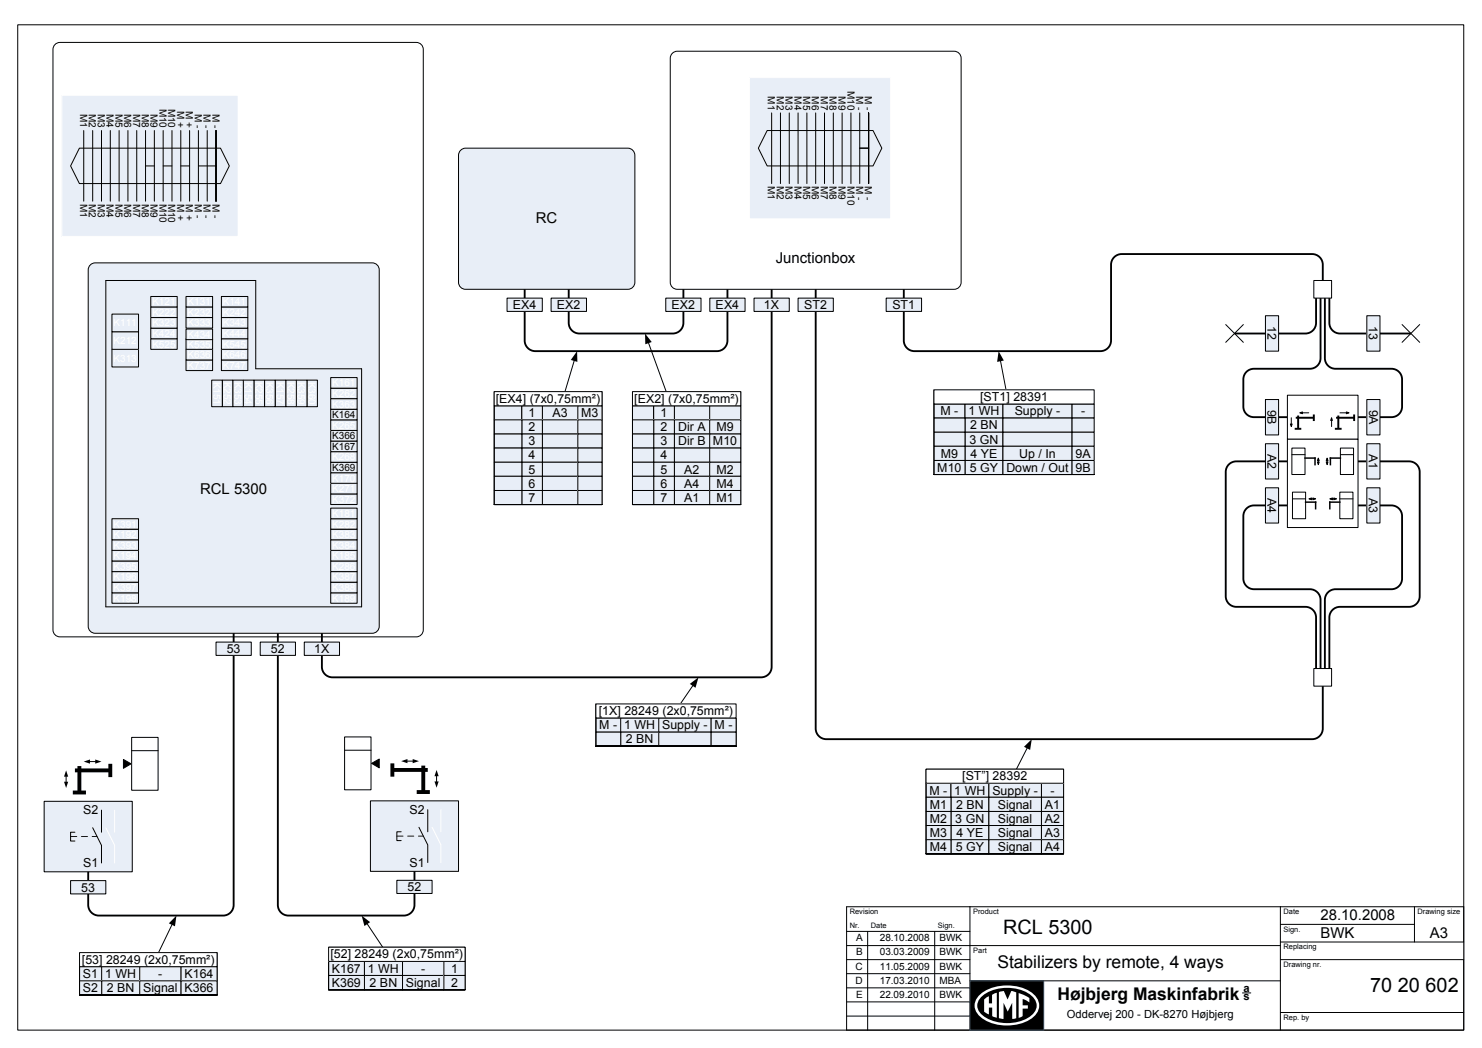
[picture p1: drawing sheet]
<svg xmlns="http://www.w3.org/2000/svg" width="420mm" height="297mm" viewBox="0 0 420 297" stroke-linecap="round" stroke-linejoin="round" font-family="sans-serif">
<defs><g id="words">
<g font-size="5.6">
<text x="284.4" y="264.7">RCL 5300</text>
<text x="388.5" y="281.2">70 20 602</text>
</g>
<g font-size="5">
<text x="282.8" y="274.4">Stabilizers by remote, 4 ways</text>
<text x="299.8" y="283.4">Højbjerg Maskinfabrik</text>
</g>
<g font-size="4.2">
<text x="151.9" y="63.2">RC</text>
<text x="220" y="74.5">Junctionbox</text>
<text x="56.7" y="140">RCL 5300</text>
<text x="374.4" y="260.7">28.10.2008</text>
<text x="374.4" y="265.7">BWK</text>
<text x="405.4" y="265.7">A3</text>
</g>
<g font-size="3.5">
<text x="145.4" y="87.6">EX4</text>
<text x="157.9" y="87.6">EX2</text>
<text x="190.4" y="87.6">EX2</text>
<text x="202.9" y="87.6">EX4</text>
<text x="216.6" y="87.6">1X</text>
<text x="228" y="87.6">ST2</text>
<text x="253" y="87.6">ST1</text>
<text x="359.4" y="92.5" transform="rotate(90 359.4 92.5)">12</text>
<text x="388.1" y="92.5" transform="rotate(90 388.1 92.5)">13</text>
<text x="277.9" y="113.6">[ST1] 28391</text>
<text x="140.6" y="114.1">[EX4] (7x0,75mm²)</text>
<text x="149.8" y="118.2">1</text>
<text x="156.6" y="118.2">A3</text>
<text x="164.7" y="118.2">M3</text>
<text x="179.8" y="114.1">[EX2] (7x0,75mm²)</text>
<text x="187.2" y="118.2">1</text>
<text x="266.6" y="117.7">M -</text>
<text x="274.6" y="117.7">1 WH</text>
<text x="287.7" y="117.7">Supply -</text>
<text x="306.5" y="117.7">-</text>
<text x="359.4" y="116.1" transform="rotate(90 359.4 116.1)">9B</text>
<text x="388.1" y="116.1" transform="rotate(90 388.1 116.1)">9A</text>
<text x="149.8" y="122.2">2</text>
<text x="187.2" y="122.2">2</text>
<text x="192.3" y="122.2">Dir A</text>
<text x="203.1" y="122.2">M9</text>
<text x="274.9" y="125.7">3 GN</text>
<text x="275" y="121.7">2 BN</text>
<text x="149.8" y="126.2">3</text>
<text x="149.8" y="130.2">4</text>
<text x="187.2" y="126.2">3</text>
<text x="187.2" y="130.2">4</text>
<text x="192.3" y="126.2">Dir B</text>
<text x="202.1" y="126.2">M10</text>
<text x="266.7" y="129.7">M9</text>
<text x="275.2" y="129.7">4 YE</text>
<text x="289" y="129.7">Up / In</text>
<text x="304.9" y="129.7">9A</text>
<text x="359.4" y="128.6" transform="rotate(90 359.4 128.6)">A2</text>
<text x="388.1" y="128.6" transform="rotate(90 388.1 128.6)">A1</text>
<text x="149.8" y="134.2">5</text>
<text x="187.2" y="134.2">5</text>
<text x="194" y="134.2">A2</text>
<text x="203.1" y="134.2">M2</text>
<text x="265.7" y="133.7">M10</text>
<text x="274.9" y="133.7">5 GY</text>
<text x="285.3" y="133.7">Down / Out</text>
<text x="304.9" y="133.7">9B</text>
<text x="149.8" y="138.2">6</text>
<text x="149.8" y="142.2">7</text>
<text x="187.2" y="138.2">6</text>
<text x="187.2" y="142.2">7</text>
<text x="194" y="138.2">A4</text>
<text x="194" y="142.2">A1</text>
<text x="203.1" y="138.2">M4</text>
<text x="203.1" y="142.2">M1</text>
<text x="359.4" y="141.1" transform="rotate(90 359.4 141.1)">A4</text>
<text x="388.1" y="141.1" transform="rotate(90 388.1 141.1)">A3</text>
<text x="64.3" y="185.1">53</text>
<text x="76.8" y="185.1">52</text>
<text x="89.1" y="185.1">1X</text>
<text x="169.8" y="202.6">[1X] 28249 (2x0,75mm²)</text>
<text x="169.9" y="206.7">M -</text>
<text x="176.9" y="206.7">1 WH</text>
<text x="187.7" y="206.7">Supply -</text>
<text x="202.6" y="206.7">M -</text>
<text x="177.4" y="210.7">2 BN</text>
<text x="272.8" y="221.1">[ST”] 28392</text>
<text x="263.5" y="225.2">M -</text>
<text x="270.5" y="225.2">1 WH</text>
<text x="281.3" y="225.2">Supply -</text>
<text x="297.8" y="225.2">-</text>
<text x="23.6" y="230.8">S2</text>
<text x="116.1" y="230.7">S2</text>
<text x="263.6" y="229.2">M1</text>
<text x="263.6" y="233.2">M2</text>
<text x="270.8" y="233.2">3 GN</text>
<text x="271" y="229.2">2 BN</text>
<text x="282.9" y="229.2">Signal</text>
<text x="282.9" y="233.2">Signal</text>
<text x="296.2" y="229.2">A1</text>
<text x="296.2" y="233.2">A2</text>
<text x="263.6" y="237.2">M3</text>
<text x="271.1" y="237.2">4 YE</text>
<text x="282.9" y="237.2">Signal</text>
<text x="296.2" y="237.2">A3</text>
<text x="23.6" y="245.8">S1</text>
<text x="116.1" y="245.7">S1</text>
<text x="263.6" y="241.2">M4</text>
<text x="271" y="241.2">5 GY</text>
<text x="282.9" y="241.2">Signal</text>
<text x="296.2" y="241.2">A4</text>
<text x="23" y="252.7">53</text>
<text x="115.5" y="252.6">52</text>
<text x="23.2" y="273.1">[53] 28249 (2x0,75mm²)</text>
<text x="93.7" y="271.6">[52] 28249 (2x0,75mm²)</text>
<text x="94.1" y="275.7">K167</text>
<text x="104.3" y="275.7">1 WH</text>
<text x="119.4" y="275.7">-</text>
<text x="127.9" y="275.7">1</text>
<text x="23.5" y="277.2">S1</text>
<text x="23.5" y="281.2">S2</text>
<text x="29.8" y="277.2">1 WH</text>
<text x="30.3" y="281.2">2 BN</text>
<text x="40.5" y="281.2">Signal</text>
<text x="44.9" y="277.2">-</text>
<text x="52.3" y="277.2">K164</text>
<text x="52.3" y="281.2">K366</text>
<text x="94.1" y="279.7">K369</text>
<text x="104.8" y="279.7">2 BN</text>
<text x="115.1" y="279.7">Signal</text>
<text x="127.9" y="279.7">2</text>
</g>
<g font-size="3.2">
<text x="352.5" y="281.2">a</text>
<text x="352.5" y="283.4">s</text>
<text x="302.5" y="288.7">Oddervej 200 - DK-8270 Højbjerg</text>
</g>
<g font-size="2.8">
<text x="217.7" y="27.3" transform="rotate(90 217.7 27.3)">M1</text>
<text x="220.2" y="27.3" transform="rotate(90 220.2 27.3)">M2</text>
<text x="222.7" y="27.3" transform="rotate(90 222.7 27.3)">M3</text>
<text x="225.2" y="27.3" transform="rotate(90 225.2 27.3)">M4</text>
<text x="227.7" y="27.3" transform="rotate(90 227.7 27.3)">M5</text>
<text x="230.2" y="27.3" transform="rotate(90 230.2 27.3)">M6</text>
<text x="232.7" y="27.3" transform="rotate(90 232.7 27.3)">M7</text>
<text x="235.2" y="27.3" transform="rotate(90 235.2 27.3)">M8</text>
<text x="237.7" y="27.3" transform="rotate(90 237.7 27.3)">M9</text>
<text x="240.2" y="25.8" transform="rotate(90 240.2 25.8)">M10</text>
<text x="242.7" y="27.2" transform="rotate(90 242.7 27.2)">M -</text>
<text x="245.2" y="27.2" transform="rotate(90 245.2 27.2)">M -</text>
<text x="22.7" y="32.4" transform="rotate(90 22.7 32.4)">M1</text>
<text x="25.2" y="32.4" transform="rotate(90 25.2 32.4)">M2</text>
<text x="27.7" y="32.4" transform="rotate(90 27.7 32.4)">M3</text>
<text x="30.2" y="32.4" transform="rotate(90 30.2 32.4)">M4</text>
<text x="32.7" y="32.4" transform="rotate(90 32.7 32.4)">M5</text>
<text x="35.2" y="32.4" transform="rotate(90 35.2 32.4)">M6</text>
<text x="37.7" y="32.4" transform="rotate(90 37.7 32.4)">M7</text>
<text x="40.2" y="32.4" transform="rotate(90 40.2 32.4)">M8</text>
<text x="42.7" y="32.4" transform="rotate(90 42.7 32.4)">M9</text>
<text x="45.2" y="30.8" transform="rotate(90 45.2 30.8)">M10</text>
<text x="47.7" y="30.8" transform="rotate(90 47.7 30.8)">M10</text>
<text x="50.2" y="31.5" transform="rotate(90 50.2 31.5)">M +</text>
<text x="52.7" y="31.5" transform="rotate(90 52.7 31.5)">M +</text>
<text x="55.2" y="32.2" transform="rotate(90 55.2 32.2)">M -</text>
<text x="57.7" y="32.2" transform="rotate(90 57.7 32.2)">M -</text>
<text x="60.2" y="32.2" transform="rotate(90 60.2 32.2)">M -</text>
<text x="231.6" y="41.2" transform="rotate(90 231.6 41.2)">1</text>
<text x="41.6" y="46.2" transform="rotate(90 41.6 46.2)">1</text>
<text x="217.7" y="52.7" transform="rotate(90 217.7 52.7)">M1</text>
<text x="220.2" y="52.7" transform="rotate(90 220.2 52.7)">M2</text>
<text x="222.7" y="52.7" transform="rotate(90 222.7 52.7)">M3</text>
<text x="225.2" y="52.7" transform="rotate(90 225.2 52.7)">M4</text>
<text x="227.7" y="52.7" transform="rotate(90 227.7 52.7)">M5</text>
<text x="230.2" y="52.7" transform="rotate(90 230.2 52.7)">M6</text>
<text x="232.7" y="52.7" transform="rotate(90 232.7 52.7)">M7</text>
<text x="235.2" y="52.7" transform="rotate(90 235.2 52.7)">M8</text>
<text x="237.7" y="52.7" transform="rotate(90 237.7 52.7)">M9</text>
<text x="240.2" y="52.7" transform="rotate(90 240.2 52.7)">M10</text>
<text x="242.7" y="52.7" transform="rotate(90 242.7 52.7)">M -</text>
<text x="245.2" y="52.7" transform="rotate(90 245.2 52.7)">M -</text>
<text x="22.7" y="57.7" transform="rotate(90 22.7 57.7)">M1</text>
<text x="25.2" y="57.7" transform="rotate(90 25.2 57.7)">M2</text>
<text x="27.7" y="57.7" transform="rotate(90 27.7 57.7)">M3</text>
<text x="30.2" y="57.7" transform="rotate(90 30.2 57.7)">M4</text>
<text x="32.7" y="57.7" transform="rotate(90 32.7 57.7)">M5</text>
<text x="35.2" y="57.7" transform="rotate(90 35.2 57.7)">M6</text>
<text x="37.7" y="57.7" transform="rotate(90 37.7 57.7)">M7</text>
<text x="40.2" y="57.7" transform="rotate(90 40.2 57.7)">M8</text>
<text x="42.7" y="57.7" transform="rotate(90 42.7 57.7)">M9</text>
<text x="45.2" y="57.7" transform="rotate(90 45.2 57.7)">M10</text>
<text x="47.7" y="57.7" transform="rotate(90 47.7 57.7)">M10</text>
<text x="50.2" y="57.7" transform="rotate(90 50.2 57.7)">M +</text>
<text x="52.7" y="57.7" transform="rotate(90 52.7 57.7)">M +</text>
<text x="55.2" y="57.7" transform="rotate(90 55.2 57.7)">M -</text>
<text x="57.7" y="57.7" transform="rotate(90 57.7 57.7)">M -</text>
<text x="60.2" y="57.7" transform="rotate(90 60.2 57.7)">M -</text>
<text x="94.2" y="118.5">K164</text>
<text x="94.2" y="124.5">K366</text>
<text x="94.2" y="127.5">K167</text>
<text x="94.2" y="133.5">K369</text>
<text x="242.7" y="266.8">A</text>
<text x="249.5" y="266.8">28.10.2008</text>
<text x="266.4" y="266.8">BWK</text>
<text x="242.5" y="274.8">C</text>
<text x="242.7" y="270.8">B</text>
<text x="249.5" y="274.8">11.05.2009</text>
<text x="249.5" y="270.8">03.03.2009</text>
<text x="266.4" y="274.8">BWK</text>
<text x="266.4" y="270.8">BWK</text>
<text x="242.5" y="278.8">D</text>
<text x="249.5" y="278.8">17.03.2010</text>
<text x="266.4" y="278.8">MBA</text>
<text x="242.7" y="282.8">E</text>
<text x="249.5" y="282.8">22.09.2010</text>
<text x="266.4" y="282.8">BWK</text>
</g>
<g font-size="2.8" fill="#fff">
<text x="43.2" y="89.5">K222</text>
<text x="43.2" y="86.5">K121</text>
<text x="53.2" y="89.5">K232</text>
<text x="53.2" y="86.5">K131</text>
<text x="63.2" y="89.5">K242</text>
<text x="63.2" y="86.5">K141</text>
<text x="43.2" y="95.5">K424</text>
<text x="43.2" y="92.5">K323</text>
<text x="53.2" y="95.8">K434</text>
<text x="53.2" y="92.5">K333</text>
<text x="63.2" y="95.5">K444</text>
<text x="63.2" y="92.5">K343</text>
<text x="43.2" y="98.5">K525</text>
<text x="53.2" y="101.5">K636</text>
<text x="53.2" y="98.5">K535</text>
<text x="63.2" y="101.5">K646</text>
<text x="63.2" y="98.5">K545</text>
<text x="53.2" y="104.5">K737</text>
<text x="63.2" y="104.5">K747</text>
<text x="60.5" y="108.2" transform="rotate(90 60.5 108.2)">K151</text>
<text x="63.4" y="108.2" transform="rotate(90 63.4 108.2)">K252</text>
<text x="66.5" y="108.2" transform="rotate(90 66.5 108.2)">K353</text>
<text x="69.5" y="108.2" transform="rotate(90 69.5 108.2)">K154</text>
<text x="72.5" y="108.2" transform="rotate(90 72.5 108.2)">K255</text>
<text x="75.5" y="108.2" transform="rotate(90 75.5 108.2)">K356</text>
<text x="78.5" y="108.2" transform="rotate(90 78.5 108.2)">K157</text>
<text x="81.5" y="108.2" transform="rotate(90 81.5 108.2)">K258</text>
<text x="84.4" y="108.2" transform="rotate(90 84.4 108.2)">K359</text>
<text x="87.4" y="108.2" transform="rotate(90 87.4 108.2)">K360</text>
<text x="94.2" y="112.5">K262</text>
<text x="94.2" y="109.5">K161</text>
<text x="94.2" y="115.5">K363</text>
<text x="94.2" y="121.5">K265</text>
<text x="94.2" y="130.5">K268</text>
<text x="94.2" y="136.5">K170</text>
<text x="94.2" y="142.5">K372</text>
<text x="94.2" y="139.5">K271</text>
<text x="32.2" y="149.5">K391</text>
<text x="94.2" y="149.5">K282</text>
<text x="94.2" y="146.5">K181</text>
<text x="32.2" y="155.5">K393</text>
<text x="32.2" y="152.5">K192</text>
<text x="94.2" y="155.5">K384</text>
<text x="94.2" y="152.5">K383</text>
<text x="32.2" y="161.5">K395</text>
<text x="32.2" y="158.5">K194</text>
<text x="94.2" y="161.5">K286</text>
<text x="94.2" y="158.5">K185</text>
<text x="32.2" y="167.5">K397</text>
<text x="32.2" y="164.5">K196</text>
<text x="94.2" y="167.5">K388</text>
<text x="94.2" y="164.5">K387</text>
<text x="32.2" y="170.5">K198</text>
<text x="94.2" y="170.5">K189</text>
</g>
<g font-size="2.1">
<text x="240.9" y="259.1">Revision</text>
<text x="240.9" y="263.1">Nr.</text>
<text x="246.9" y="263.1">Date</text>
<text x="265.9" y="263.1">Sign.</text>
<text x="275.9" y="259.1">Product</text>
<text x="363.9" y="259.1">Date</text>
<text x="401.9" y="259.1">Drawing size</text>
<text x="363.9" y="264.1">Sign.</text>
<text x="363.9" y="269.1">Replacing</text>
<text x="275.9" y="270.1">Part</text>
<text x="363.9" y="274.1">Drawing nr.</text>
<text x="363.9" y="289.1">Rep. by</text>
</g>
</g></defs>
<path d="M5 7h410v285h-410z" fill="none" stroke="#000" stroke-width=".28"/>
<path d="M373 267h42v5h-42z" fill-rule="evenodd" fill="#fff"/>
<g fill="none" stroke="#000" stroke-width=".28">
<path d="M240 257h175v35h-175zM275 257v35M363 257v35M401 257v10M240 272h35M240 268h123M240 280h35M240 276h35M240 264h35M246 264v28M265 264v28M275 278h88"/>
<path d="M363 272h52M363 262h38M363 267h52M240 288h35M240 284h35M352.2 281.4h2.4M363 287h52"/>
</g>
<path d="M275 278h20.9v14h-20.9z" fill-rule="evenodd" fill="#000"/>
<path d="M275 278h20.9v14h-20.9z" fill="none" stroke="#0060ae" stroke-width=".28"/>
<path d="M277.8 281.9a12.7 12.7 0 0 1 15.4 0 4.1 4.1 0 0 1-.8 6.8 13 13 0 0 1-14.6-.6 3.9 3.9 0 0 1 0-6.2z" fill-rule="evenodd" fill="#fff"/>
<path d="M278.5 282.3a11.9 11.9 0 0 1 14 0 3.5 3.5 0 0 1-.7 6 11.8 11.8 0 0 1-13.9-1.2 3.2 3.2 0 0 1 .6-4.8zM279.1 283.2l-.1 3.6 1.4 .7v-1.9h.9v2.4l1.3 .5v-7.1l-1.3 .6v2.4h-.9v-2zM283.2 281.2v7.4l1.3 .2v-4.6l1.2 2.5 1.3-2.5v4.6l1.1-.2v-7.3l-1.4-.4-1 2.4-1.1-2.4zM288.8 281.5v7l1.1-.5v-2.1h1.5v-1h-1.5v-1.7l1.9 .9v-1.2z" fill-rule="evenodd" fill="#000"/>
<path d="M130.6 42.6l1.4-.6h46a2.02 2.02 0 0 1 2 2v36a1.99 1.99 0 0 1-2 2h-46a1.99 1.99 0 0 1-2-2v-36z" fill-rule="evenodd" fill="#e8eef7"/>
<path d="M130.6 42.6l1.4-.6h46a2.02 2.02 0 0 1 2 2v36a1.99 1.99 0 0 1-2 2h-46a1.99 1.99 0 0 1-2-2v-36z" fill="none" stroke="#000" stroke-width=".28"/>
<path d="M190.6 15.1l1.4-.6h78.5a1.99 1.99 0 0 1 2 2v63.5a1.99 1.99 0 0 1-2 2h-78.5a1.99 1.99 0 0 1-2-2v-63.5z" fill-rule="evenodd" fill="#fff"/>
<path d="M190.6 15.1l1.4-.6h78.5a1.99 1.99 0 0 1 2 2v63.5a1.99 1.99 0 0 1-2 2h-78.5a1.99 1.99 0 0 1-2-2v-63.5z" fill="none" stroke="#000" stroke-width=".28"/>
<path d="M148.7 82v14.5a3 3 0 0 0 3.1 3h51.5a2.98 2.98 0 0 0 2.9-3v-14.5M161.2 82v9.5a3 3 0 0 0 3 3h26.5a3 3 0 0 0 3-3v-9.5" fill="none" stroke="#000" stroke-width=".53"/>
<path d="M143.8 84.5h9.9v3.8h-9.9z" fill-rule="evenodd" fill="#e8eef7"/>
<path d="M143.8 84.5h9.9v3.8h-9.9z" fill="none" stroke="#000" stroke-width=".28"/>
<path d="M156.2 84.5h10.1v3.8h-10.1z" fill-rule="evenodd" fill="#e8eef7"/>
<path d="M156.2 84.5h10.1v3.8h-10.1z" fill="none" stroke="#000" stroke-width=".28"/>
<path d="M188.8 84.5h9.9v3.8h-9.9z" fill-rule="evenodd" fill="#e8eef7"/>
<path d="M188.8 84.5h9.9v3.8h-9.9z" fill="none" stroke="#000" stroke-width=".28"/>
<path d="M201.2 84.5h10v3.8h-10z" fill-rule="evenodd" fill="#e8eef7"/>
<path d="M201.2 84.5h10v3.8h-10zM162.8 102.1l-7.4 24.9" fill="none" stroke="#000" stroke-width=".28"/>
<path d="M163.6 99.5l.1 3.1-1.9-.6z" fill="#000"/>
<path d="M140.1 115h7.8v4h-7.8z" fill-rule="evenodd" fill="#e8eef7"/>
<path d="M140.1 115h7.8v4h-7.8z" fill="none" stroke="#000" stroke-width=".28"/>
<path d="M147.9 115h5.9v4h-5.9z" fill-rule="evenodd" fill="#e8eef7"/>
<path d="M147.9 115h5.9v4h-5.9z" fill="none" stroke="#000" stroke-width=".28"/>
<path d="M153.8 115h10v4h-10z" fill-rule="evenodd" fill="#e8eef7"/>
<path d="M153.8 115h10v4h-10z" fill="none" stroke="#000" stroke-width=".28"/>
<path d="M147.9 119h5.9v4h-5.9z" fill-rule="evenodd" fill="#e8eef7"/>
<path d="M147.9 119h5.9v4h-5.9z" fill="none" stroke="#000" stroke-width=".28"/>
<path d="M147.9 123h5.9v4h-5.9z" fill-rule="evenodd" fill="#e8eef7"/>
<path d="M147.9 123h5.9v4h-5.9z" fill="none" stroke="#000" stroke-width=".28"/>
<path d="M147.9 127h5.9v4h-5.9z" fill-rule="evenodd" fill="#e8eef7"/>
<path d="M147.9 127h5.9v4h-5.9z" fill="none" stroke="#000" stroke-width=".28"/>
<path d="M147.9 131h5.9v4h-5.9z" fill-rule="evenodd" fill="#e8eef7"/>
<path d="M147.9 131h5.9v4h-5.9z" fill="none" stroke="#000" stroke-width=".28"/>
<path d="M147.9 135h5.9v4h-5.9z" fill-rule="evenodd" fill="#e8eef7"/>
<path d="M147.9 135h5.9v4h-5.9z" fill="none" stroke="#000" stroke-width=".28"/>
<path d="M147.9 139h5.9v4h-5.9z" fill-rule="evenodd" fill="#e8eef7"/>
<path d="M147.9 139h5.9v4h-5.9zM147.9 143h5.9z" fill="none" stroke="#000" stroke-width=".28"/>
<path d="M140.1 119h7.8v4h-7.8z" fill-rule="evenodd" fill="#e8eef7"/>
<path d="M140.1 119h7.8v4h-7.8z" fill="none" stroke="#000" stroke-width=".28"/>
<path d="M140.1 123h7.8v4h-7.8z" fill-rule="evenodd" fill="#e8eef7"/>
<path d="M140.1 123h7.8v4h-7.8z" fill="none" stroke="#000" stroke-width=".28"/>
<path d="M140.1 127h7.8v4h-7.8z" fill-rule="evenodd" fill="#e8eef7"/>
<path d="M140.1 127h7.8v4h-7.8z" fill="none" stroke="#000" stroke-width=".28"/>
<path d="M140.1 131h7.8v4h-7.8z" fill-rule="evenodd" fill="#e8eef7"/>
<path d="M140.1 131h7.8v4h-7.8z" fill="none" stroke="#000" stroke-width=".28"/>
<path d="M140.1 135h7.8v4h-7.8z" fill-rule="evenodd" fill="#e8eef7"/>
<path d="M140.1 135h7.8v4h-7.8z" fill="none" stroke="#000" stroke-width=".28"/>
<path d="M140.1 139h7.8v4h-7.8z" fill-rule="evenodd" fill="#e8eef7"/>
<path d="M140.1 139h7.8v4h-7.8zM140.1 143h7.8z" fill="none" stroke="#000" stroke-width=".28"/>
<path d="M153.8 119h10v4h-10z" fill-rule="evenodd" fill="#e8eef7"/>
<path d="M153.8 119h10v4h-10z" fill="none" stroke="#000" stroke-width=".28"/>
<path d="M153.8 123h10v4h-10z" fill-rule="evenodd" fill="#e8eef7"/>
<path d="M153.8 123h10v4h-10z" fill="none" stroke="#000" stroke-width=".28"/>
<path d="M153.8 127h10v4h-10z" fill-rule="evenodd" fill="#e8eef7"/>
<path d="M153.8 127h10v4h-10z" fill="none" stroke="#000" stroke-width=".28"/>
<path d="M153.8 131h10v4h-10z" fill-rule="evenodd" fill="#e8eef7"/>
<path d="M153.8 131h10v4h-10z" fill="none" stroke="#000" stroke-width=".28"/>
<path d="M153.8 135h10v4h-10z" fill-rule="evenodd" fill="#e8eef7"/>
<path d="M153.8 135h10v4h-10z" fill="none" stroke="#000" stroke-width=".28"/>
<path d="M153.8 139h10v4h-10z" fill-rule="evenodd" fill="#e8eef7"/>
<path d="M140.1 111h30.6v32h-30.6zM153.8 139h10v4h-10zM153.8 143h10z" fill="none" stroke="#000" stroke-width=".28"/>
<path d="M163.8 115h6.9v4h-6.9z" fill-rule="evenodd" fill="#e8eef7"/>
<path d="M163.8 115h6.9v4h-6.9z" fill="none" stroke="#000" stroke-width=".28"/>
<path d="M163.8 119h6.9v4h-6.9z" fill-rule="evenodd" fill="#e8eef7"/>
<path d="M163.8 119h6.9v4h-6.9z" fill="none" stroke="#000" stroke-width=".28"/>
<path d="M163.8 123h6.9v4h-6.9z" fill-rule="evenodd" fill="#e8eef7"/>
<path d="M163.8 123h6.9v4h-6.9z" fill="none" stroke="#000" stroke-width=".28"/>
<path d="M163.8 127h6.9v4h-6.9z" fill-rule="evenodd" fill="#e8eef7"/>
<path d="M163.8 127h6.9v4h-6.9z" fill="none" stroke="#000" stroke-width=".28"/>
<path d="M163.8 131h6.9v4h-6.9z" fill-rule="evenodd" fill="#e8eef7"/>
<path d="M163.8 131h6.9v4h-6.9z" fill="none" stroke="#000" stroke-width=".28"/>
<path d="M163.8 135h6.9v4h-6.9z" fill-rule="evenodd" fill="#e8eef7"/>
<path d="M163.8 135h6.9v4h-6.9z" fill="none" stroke="#000" stroke-width=".28"/>
<path d="M163.8 139h6.9v4h-6.9z" fill-rule="evenodd" fill="#e8eef7"/>
<path d="M163.8 139h6.9v4h-6.9zM163.8 143h6.9z" fill="none" stroke="#000" stroke-width=".28"/>
<path d="M140.1 111h30.6v4h-30.6z" fill-rule="evenodd" fill="#fff"/>
<path d="M183.8 97l10.9 30M140.1 111h30.6v4h-30.6z" fill="none" stroke="#000" stroke-width=".28"/>
<path d="M182.9 94.5l1.9 2.4-1.8 .7z" fill="#000"/>
<path d="M179.3 115h6v4h-6z" fill-rule="evenodd" fill="#e8eef7"/>
<path d="M179.3 115h6v4h-6z" fill="none" stroke="#000" stroke-width=".28"/>
<path d="M185.3 115h5.9v4h-5.9z" fill-rule="evenodd" fill="#e8eef7"/>
<path d="M185.3 115h5.9v4h-5.9z" fill="none" stroke="#000" stroke-width=".28"/>
<path d="M191.2 115h10v4h-10z" fill-rule="evenodd" fill="#e8eef7"/>
<path d="M191.2 115h10v4h-10z" fill="none" stroke="#000" stroke-width=".28"/>
<path d="M185.3 119h5.9v4h-5.9z" fill-rule="evenodd" fill="#e8eef7"/>
<path d="M185.3 119h5.9v4h-5.9z" fill="none" stroke="#000" stroke-width=".28"/>
<path d="M185.3 123h5.9v4h-5.9z" fill-rule="evenodd" fill="#e8eef7"/>
<path d="M185.3 123h5.9v4h-5.9z" fill="none" stroke="#000" stroke-width=".28"/>
<path d="M185.3 127h5.9v4h-5.9z" fill-rule="evenodd" fill="#e8eef7"/>
<path d="M185.3 127h5.9v4h-5.9z" fill="none" stroke="#000" stroke-width=".28"/>
<path d="M185.3 131h5.9v4h-5.9z" fill-rule="evenodd" fill="#e8eef7"/>
<path d="M185.3 131h5.9v4h-5.9z" fill="none" stroke="#000" stroke-width=".28"/>
<path d="M185.3 135h5.9v4h-5.9z" fill-rule="evenodd" fill="#e8eef7"/>
<path d="M185.3 135h5.9v4h-5.9z" fill="none" stroke="#000" stroke-width=".28"/>
<path d="M185.3 139h5.9v4h-5.9z" fill-rule="evenodd" fill="#e8eef7"/>
<path d="M185.3 139h5.9v4h-5.9zM185.3 143h5.9z" fill="none" stroke="#000" stroke-width=".28"/>
<path d="M179.3 119h6v4h-6z" fill-rule="evenodd" fill="#e8eef7"/>
<path d="M179.3 119h6v4h-6z" fill="none" stroke="#000" stroke-width=".28"/>
<path d="M179.3 123h6v4h-6z" fill-rule="evenodd" fill="#e8eef7"/>
<path d="M179.3 123h6v4h-6z" fill="none" stroke="#000" stroke-width=".28"/>
<path d="M179.3 127h6v4h-6z" fill-rule="evenodd" fill="#e8eef7"/>
<path d="M179.3 127h6v4h-6z" fill="none" stroke="#000" stroke-width=".28"/>
<path d="M179.3 131h6v4h-6z" fill-rule="evenodd" fill="#e8eef7"/>
<path d="M179.3 131h6v4h-6z" fill="none" stroke="#000" stroke-width=".28"/>
<path d="M179.3 135h6v4h-6z" fill-rule="evenodd" fill="#e8eef7"/>
<path d="M179.3 135h6v4h-6z" fill="none" stroke="#000" stroke-width=".28"/>
<path d="M179.3 139h6v4h-6z" fill-rule="evenodd" fill="#e8eef7"/>
<path d="M179.3 139h6v4h-6zM179.3 143h6z" fill="none" stroke="#000" stroke-width=".28"/>
<path d="M191.2 119h10v4h-10z" fill-rule="evenodd" fill="#e8eef7"/>
<path d="M191.2 119h10v4h-10z" fill="none" stroke="#000" stroke-width=".28"/>
<path d="M191.2 123h10v4h-10z" fill-rule="evenodd" fill="#e8eef7"/>
<path d="M191.2 123h10v4h-10z" fill="none" stroke="#000" stroke-width=".28"/>
<path d="M191.2 127h10v4h-10z" fill-rule="evenodd" fill="#e8eef7"/>
<path d="M191.2 127h10v4h-10z" fill="none" stroke="#000" stroke-width=".28"/>
<path d="M191.2 131h10v4h-10z" fill-rule="evenodd" fill="#e8eef7"/>
<path d="M191.2 131h10v4h-10z" fill="none" stroke="#000" stroke-width=".28"/>
<path d="M191.2 135h10v4h-10z" fill-rule="evenodd" fill="#e8eef7"/>
<path d="M191.2 135h10v4h-10z" fill="none" stroke="#000" stroke-width=".28"/>
<path d="M191.2 139h10v4h-10z" fill-rule="evenodd" fill="#e8eef7"/>
<path d="M179.3 111h30.7v32h-30.7zM191.2 139h10v4h-10zM191.2 143h10z" fill="none" stroke="#000" stroke-width=".28"/>
<path d="M201.2 115h8.8v4h-8.8z" fill-rule="evenodd" fill="#e8eef7"/>
<path d="M201.2 115h8.8v4h-8.8z" fill="none" stroke="#000" stroke-width=".28"/>
<path d="M201.2 119h8.8v4h-8.8z" fill-rule="evenodd" fill="#e8eef7"/>
<path d="M201.2 119h8.8v4h-8.8z" fill="none" stroke="#000" stroke-width=".28"/>
<path d="M201.2 123h8.8v4h-8.8z" fill-rule="evenodd" fill="#e8eef7"/>
<path d="M201.2 123h8.8v4h-8.8z" fill="none" stroke="#000" stroke-width=".28"/>
<path d="M201.2 127h8.8v4h-8.8z" fill-rule="evenodd" fill="#e8eef7"/>
<path d="M201.2 127h8.8v4h-8.8z" fill="none" stroke="#000" stroke-width=".28"/>
<path d="M201.2 131h8.8v4h-8.8z" fill-rule="evenodd" fill="#e8eef7"/>
<path d="M201.2 131h8.8v4h-8.8z" fill="none" stroke="#000" stroke-width=".28"/>
<path d="M201.2 135h8.8v4h-8.8z" fill-rule="evenodd" fill="#e8eef7"/>
<path d="M201.2 135h8.8v4h-8.8z" fill="none" stroke="#000" stroke-width=".28"/>
<path d="M201.2 139h8.8v4h-8.8z" fill-rule="evenodd" fill="#e8eef7"/>
<path d="M201.2 139h8.8v4h-8.8zM201.2 143h8.8z" fill="none" stroke="#000" stroke-width=".28"/>
<path d="M179.3 111h30.7v4h-30.7z" fill-rule="evenodd" fill="#fff"/>
<path d="M179.3 111h30.7v4h-30.7z" fill="none" stroke="#000" stroke-width=".28"/>
<path d="M212.5 22h40v40h-40z" fill-rule="evenodd" fill="#e8eef7"/>
<path d="M212.5 22h40v40h-40z" fill="none" stroke="#fff" stroke-width=".28"/>
<path d="M217.5 37h30l2.5 5-2.5 5h-30l-2.5-5z" fill-rule="evenodd" fill="#e8eef7"/>
<g fill="none" stroke="#000" stroke-width=".28">
<path d="M217.5 37h30l2.5 5-2.5 5h-30l-2.5-5zM218.8 32v20M221.3 32v20M223.8 32v20M226.3 32v20M228.8 32v20M231.3 32v20M233.8 32v20M236.3 32v20M238.7 32v20M241.2 32v20M243.7 32v20"/>
<path d="M246.2 32v20"/>
</g>
<path d="M372.5 79.5h5v5h-5z" fill-rule="evenodd" fill="#fff"/>
<path d="M372.5 79.5h5v5h-5z" fill="none" stroke="#000" stroke-width=".28"/>
<path d="M375 79.5v-4.5a3 3 0 0 0-3-3h-54a3 3 0 0 0-3 3v21.5a3 3 0 0 1-3 3h-52.8a3 3 0 0 1-3-3v-14.5" fill="none" stroke="#000" stroke-width=".53"/>
<path d="M372.5 189.5h5v5h-5z" fill-rule="evenodd" fill="#fff"/>
<path d="M372.5 189.5h5v5h-5z" fill="none" stroke="#000" stroke-width=".28"/>
<path d="M231.3 82v124.5a3 3 0 0 0 3 3h137.7a3 3 0 0 0 3-3v-12M365 130.8h-14.5a2.99 2.99 0 0 0-3 3v35.2a3 3 0 0 0 3 3h19.6a3 3 0 0 1 3 3v14.5M385 130.8h14.5a2.99 2.99 0 0 1 3 3v35.2a3 3 0 0 1-3 3h-19.6a3 3 0 0 0-3 3v14.5M365 143.3h-9.5a3 3 0 0 0-3 3v17.7a3 3 0 0 0 3 3h15.9a3 3 0 0 1 3 3v19.5M385 143.3h9.5a3 3 0 0 1 3 3v17.7a3 3 0 0 1-3 3h-15.9a3 3 0 0 0-3 3v19.5" fill="none" stroke="#000" stroke-width=".53"/>
<path d="M251.2 84.5h10.1v3.8h-10.1z" fill-rule="evenodd" fill="#e8eef7"/>
<path d="M251.2 84.5h10.1v3.8h-10.1z" fill="none" stroke="#000" stroke-width=".28"/>
<path d="M226.3 84.5h10v3.8h-10z" fill-rule="evenodd" fill="#e8eef7"/>
<path d="M226.3 84.5h10v3.8h-10zM283.6 102.2l3.9 20.3" fill="none" stroke="#000" stroke-width=".28"/>
<path d="M283.1 99.5l1.5 2.7-1.9 .4z" fill="#000"/>
<path d="M264.8 114.5h8.8v4h-8.8z" fill-rule="evenodd" fill="#e8eef7"/>
<path d="M264.8 114.5h8.8v4h-8.8z" fill="none" stroke="#000" stroke-width=".28"/>
<path d="M273.6 114.5h10.7v4h-10.7z" fill-rule="evenodd" fill="#e8eef7"/>
<path d="M273.6 114.5h10.7v4h-10.7z" fill="none" stroke="#000" stroke-width=".28"/>
<path d="M284.3 114.5h19.6v4h-19.6z" fill-rule="evenodd" fill="#e8eef7"/>
<path d="M284.3 114.5h19.6v4h-19.6z" fill="none" stroke="#000" stroke-width=".28"/>
<path d="M273.6 118.5h10.7v4h-10.7z" fill-rule="evenodd" fill="#e8eef7"/>
<path d="M273.6 118.5h10.7v4h-10.7z" fill="none" stroke="#000" stroke-width=".28"/>
<path d="M273.6 122.5h10.7v4h-10.7z" fill-rule="evenodd" fill="#e8eef7"/>
<path d="M273.6 122.5h10.7v4h-10.7z" fill="none" stroke="#000" stroke-width=".28"/>
<path d="M273.6 126.5h10.7v4h-10.7z" fill-rule="evenodd" fill="#e8eef7"/>
<path d="M273.6 126.5h10.7v4h-10.7z" fill="none" stroke="#000" stroke-width=".28"/>
<path d="M273.6 130.5h10.7v4h-10.7z" fill-rule="evenodd" fill="#e8eef7"/>
<path d="M273.6 130.5h10.7v4h-10.7zM273.6 134.5h10.7z" fill="none" stroke="#000" stroke-width=".28"/>
<path d="M264.8 118.5h8.8v4h-8.8z" fill-rule="evenodd" fill="#e8eef7"/>
<path d="M264.8 118.5h8.8v4h-8.8z" fill="none" stroke="#000" stroke-width=".28"/>
<path d="M264.8 122.5h8.8v4h-8.8z" fill-rule="evenodd" fill="#e8eef7"/>
<path d="M264.8 122.5h8.8v4h-8.8z" fill="none" stroke="#000" stroke-width=".28"/>
<path d="M264.8 126.5h8.8v4h-8.8z" fill-rule="evenodd" fill="#e8eef7"/>
<path d="M264.8 126.5h8.8v4h-8.8z" fill="none" stroke="#000" stroke-width=".28"/>
<path d="M264.8 130.5h8.8v4h-8.8z" fill-rule="evenodd" fill="#e8eef7"/>
<path d="M264.8 130.5h8.8v4h-8.8zM264.8 134.5h8.8z" fill="none" stroke="#000" stroke-width=".28"/>
<path d="M284.3 118.5h19.6v4h-19.6z" fill-rule="evenodd" fill="#e8eef7"/>
<path d="M284.3 118.5h19.6v4h-19.6z" fill="none" stroke="#000" stroke-width=".28"/>
<path d="M284.3 122.5h19.6v4h-19.6z" fill-rule="evenodd" fill="#e8eef7"/>
<path d="M284.3 122.5h19.6v4h-19.6z" fill="none" stroke="#000" stroke-width=".28"/>
<path d="M284.3 126.5h19.6v4h-19.6z" fill-rule="evenodd" fill="#e8eef7"/>
<path d="M284.3 126.5h19.6v4h-19.6z" fill="none" stroke="#000" stroke-width=".28"/>
<path d="M284.3 130.5h19.6v4h-19.6z" fill-rule="evenodd" fill="#e8eef7"/>
<path d="M264.8 110.5h45.4v24h-45.4zM284.3 130.5h19.6v4h-19.6zM284.3 134.5h19.6z" fill="none" stroke="#000" stroke-width=".28"/>
<path d="M303.9 114.5h6.3v4h-6.3z" fill-rule="evenodd" fill="#e8eef7"/>
<path d="M303.9 114.5h6.3v4h-6.3z" fill="none" stroke="#000" stroke-width=".28"/>
<path d="M303.9 118.5h6.3v4h-6.3z" fill-rule="evenodd" fill="#e8eef7"/>
<path d="M303.9 118.5h6.3v4h-6.3z" fill="none" stroke="#000" stroke-width=".28"/>
<path d="M303.9 122.5h6.3v4h-6.3z" fill-rule="evenodd" fill="#e8eef7"/>
<path d="M303.9 122.5h6.3v4h-6.3z" fill="none" stroke="#000" stroke-width=".28"/>
<path d="M303.9 126.5h6.3v4h-6.3z" fill-rule="evenodd" fill="#e8eef7"/>
<path d="M303.9 126.5h6.3v4h-6.3z" fill="none" stroke="#000" stroke-width=".28"/>
<path d="M303.9 130.5h6.3v4h-6.3z" fill-rule="evenodd" fill="#e8eef7"/>
<path d="M303.9 130.5h6.3v4h-6.3zM303.9 134.5h6.3z" fill="none" stroke="#000" stroke-width=".28"/>
<path d="M264.8 110.5h45.4v4h-45.4z" fill-rule="evenodd" fill="#fff"/>
<path d="M264.8 110.5h45.4v4h-45.4z" fill="none" stroke="#000" stroke-width=".28"/>
<path d="M17.5 27h50v40h-50z" fill-rule="evenodd" fill="#e8eef7"/>
<path d="M17.5 27h50v40h-50z" fill="none" stroke="#fff" stroke-width=".28"/>
<path d="M22.5 42h40l2.5 5-2.5 5h-40l-2.5-5z" fill-rule="evenodd" fill="#e8eef7"/>
<g fill="none" stroke="#000" stroke-width=".28">
<path d="M23.7 37v20M26.3 37v20M28.8 37v20M31.3 37v20M33.8 37v20M36.3 37v20M38.8 37v20M41.3 37v20M43.8 37v20M46.3 37v20M48.8 37v20M51.3 37v20"/>
<path d="M53.8 37v20M56.2 37v20M58.7 37v20M61.2 37v20M22.5 42h40l2.5 5-2.5 5h-40l-2.5-5z"/>
</g>
<path d="M25.6 75.1l1.4-.6h78.5a1.99 1.99 0 0 1 2 2v101a1.99 1.99 0 0 1-2 2h-78.5a1.99 1.99 0 0 1-2-2v-101z" fill-rule="evenodd" fill="#e8eef7"/>
<path d="M25.6 75.1l1.4-.6h78.5a1.99 1.99 0 0 1 2 2v101a1.99 1.99 0 0 1-2 2h-78.5a1.99 1.99 0 0 1-2-2v-101z" fill="none" stroke="#000" stroke-width=".28"/>
<path d="M31.7 168h7.6v3h-7.6z" fill-rule="evenodd" fill="#e8eef7"/>
<path d="M31.7 168h7.6v3h-7.6z" fill="none" stroke="#000" stroke-width=".28"/>
<path d="M31.7 165h7.6v3h-7.6z" fill-rule="evenodd" fill="#e8eef7"/>
<path d="M31.7 165h7.6v3h-7.6z" fill="none" stroke="#000" stroke-width=".28"/>
<path d="M31.7 162h7.6v3h-7.6z" fill-rule="evenodd" fill="#e8eef7"/>
<path d="M31.7 162h7.6v3h-7.6z" fill="none" stroke="#000" stroke-width=".28"/>
<path d="M31.7 159h7.6v3h-7.6z" fill-rule="evenodd" fill="#e8eef7"/>
<path d="M31.7 159h7.6v3h-7.6z" fill="none" stroke="#000" stroke-width=".28"/>
<path d="M31.7 156h7.6v3h-7.6z" fill-rule="evenodd" fill="#e8eef7"/>
<path d="M31.7 156h7.6v3h-7.6z" fill="none" stroke="#000" stroke-width=".28"/>
<path d="M31.7 153h7.6v3h-7.6z" fill-rule="evenodd" fill="#e8eef7"/>
<path d="M31.7 153h7.6v3h-7.6z" fill="none" stroke="#000" stroke-width=".28"/>
<path d="M31.7 150h7.6v3h-7.6z" fill-rule="evenodd" fill="#e8eef7"/>
<path d="M31.7 150h7.6v3h-7.6z" fill="none" stroke="#000" stroke-width=".28"/>
<path d="M31.7 147h7.6v3h-7.6z" fill-rule="evenodd" fill="#e8eef7"/>
<path d="M31.7 147h7.6v3h-7.6z" fill="none" stroke="#000" stroke-width=".28"/>
<path d="M93.8 168h7.4v3h-7.4z" fill-rule="evenodd" fill="#e8eef7"/>
<path d="M93.8 168h7.4v3h-7.4z" fill="none" stroke="#000" stroke-width=".28"/>
<path d="M93.8 165h7.4v3h-7.4z" fill-rule="evenodd" fill="#e8eef7"/>
<path d="M93.8 165h7.4v3h-7.4z" fill="none" stroke="#000" stroke-width=".28"/>
<path d="M93.8 162h7.4v3h-7.4z" fill-rule="evenodd" fill="#e8eef7"/>
<path d="M93.8 162h7.4v3h-7.4z" fill="none" stroke="#000" stroke-width=".28"/>
<path d="M93.8 159h7.4v3h-7.4z" fill-rule="evenodd" fill="#e8eef7"/>
<path d="M93.8 159h7.4v3h-7.4z" fill="none" stroke="#000" stroke-width=".28"/>
<path d="M93.8 156h7.4v3h-7.4z" fill-rule="evenodd" fill="#e8eef7"/>
<path d="M93.8 156h7.4v3h-7.4z" fill="none" stroke="#000" stroke-width=".28"/>
<path d="M93.8 153h7.4v3h-7.4z" fill-rule="evenodd" fill="#e8eef7"/>
<path d="M93.8 153h7.4v3h-7.4z" fill="none" stroke="#000" stroke-width=".28"/>
<path d="M93.8 150h7.4v3h-7.4z" fill-rule="evenodd" fill="#e8eef7"/>
<path d="M93.8 150h7.4v3h-7.4z" fill="none" stroke="#000" stroke-width=".28"/>
<path d="M93.8 147h7.4v3h-7.4z" fill-rule="evenodd" fill="#e8eef7"/>
<path d="M93.8 147h7.4v3h-7.4z" fill="none" stroke="#000" stroke-width=".28"/>
<path d="M93.8 144h7.4v3h-7.4z" fill-rule="evenodd" fill="#e8eef7"/>
<path d="M93.8 144h7.4v3h-7.4z" fill="none" stroke="#000" stroke-width=".28"/>
<path d="M93.8 140h7.4v3h-7.4z" fill-rule="evenodd" fill="#e8eef7"/>
<path d="M93.8 140h7.4v3h-7.4z" fill="none" stroke="#000" stroke-width=".28"/>
<path d="M93.8 137h7.4v3h-7.4z" fill-rule="evenodd" fill="#e8eef7"/>
<path d="M93.8 137h7.4v3h-7.4z" fill="none" stroke="#000" stroke-width=".28"/>
<path d="M93.8 134h7.4v3h-7.4z" fill-rule="evenodd" fill="#e8eef7"/>
<path d="M93.8 134h7.4v3h-7.4z" fill="none" stroke="#000" stroke-width=".28"/>
<path d="M93.8 131h7.4v3h-7.4z" fill-rule="evenodd" fill="#e8eef7"/>
<path d="M93.8 131h7.4v3h-7.4z" fill="none" stroke="#000" stroke-width=".28"/>
<path d="M93.8 128h7.4v3h-7.4z" fill-rule="evenodd" fill="#e8eef7"/>
<path d="M93.8 128h7.4v3h-7.4z" fill="none" stroke="#000" stroke-width=".28"/>
<path d="M93.8 125h7.4v3h-7.4z" fill-rule="evenodd" fill="#e8eef7"/>
<path d="M93.8 125h7.4v3h-7.4z" fill="none" stroke="#000" stroke-width=".28"/>
<path d="M93.8 122h7.4v3h-7.4z" fill-rule="evenodd" fill="#e8eef7"/>
<path d="M93.8 122h7.4v3h-7.4z" fill="none" stroke="#000" stroke-width=".28"/>
<path d="M93.8 119h7.4v3h-7.4z" fill-rule="evenodd" fill="#e8eef7"/>
<path d="M93.8 119h7.4v3h-7.4z" fill="none" stroke="#000" stroke-width=".28"/>
<path d="M93.8 116h7.4v3h-7.4z" fill-rule="evenodd" fill="#e8eef7"/>
<path d="M93.8 116h7.4v3h-7.4z" fill="none" stroke="#000" stroke-width=".28"/>
<path d="M93.8 113h7.4v3h-7.4z" fill-rule="evenodd" fill="#e8eef7"/>
<path d="M93.8 113h7.4v3h-7.4z" fill="none" stroke="#000" stroke-width=".28"/>
<path d="M93.8 110h7.4v3h-7.4z" fill-rule="evenodd" fill="#e8eef7"/>
<path d="M93.8 110h7.4v3h-7.4z" fill="none" stroke="#000" stroke-width=".28"/>
<path d="M93.8 107h7.4v3h-7.4z" fill-rule="evenodd" fill="#e8eef7"/>
<path d="M93.8 107h7.4v3h-7.4z" fill="none" stroke="#000" stroke-width=".28"/>
<path d="M87 107.7h3v7.6h-3z" fill-rule="evenodd" fill="#e8eef7"/>
<path d="M87 107.7h3v7.6h-3z" fill="none" stroke="#000" stroke-width=".28"/>
<path d="M84 107.7h3v7.6h-3z" fill-rule="evenodd" fill="#e8eef7"/>
<path d="M84 107.7h3v7.6h-3z" fill="none" stroke="#000" stroke-width=".28"/>
<path d="M81 107.7h3v7.6h-3z" fill-rule="evenodd" fill="#e8eef7"/>
<path d="M81 107.7h3v7.6h-3z" fill="none" stroke="#000" stroke-width=".28"/>
<path d="M78 107.7h3v7.6h-3z" fill-rule="evenodd" fill="#e8eef7"/>
<path d="M78 107.7h3v7.6h-3z" fill="none" stroke="#000" stroke-width=".28"/>
<path d="M75 107.7h3v7.6h-3z" fill-rule="evenodd" fill="#e8eef7"/>
<path d="M75 107.7h3v7.6h-3z" fill="none" stroke="#000" stroke-width=".28"/>
<path d="M72 107.7h3v7.6h-3z" fill-rule="evenodd" fill="#e8eef7"/>
<path d="M72 107.7h3v7.6h-3z" fill="none" stroke="#000" stroke-width=".28"/>
<path d="M69 107.7h3v7.6h-3z" fill-rule="evenodd" fill="#e8eef7"/>
<path d="M69 107.7h3v7.6h-3z" fill="none" stroke="#000" stroke-width=".28"/>
<path d="M66 107.7h3v7.6h-3z" fill-rule="evenodd" fill="#e8eef7"/>
<path d="M66 107.7h3v7.6h-3z" fill="none" stroke="#000" stroke-width=".28"/>
<path d="M63 107.7h3v7.6h-3z" fill-rule="evenodd" fill="#e8eef7"/>
<path d="M63 107.7h3v7.6h-3z" fill="none" stroke="#000" stroke-width=".28"/>
<path d="M60 107.7h3v7.6h-3z" fill-rule="evenodd" fill="#e8eef7"/>
<path d="M60 107.7h3v7.6h-3z" fill="none" stroke="#000" stroke-width=".28"/>
<path d="M62.8 102h7.5v3h-7.5z" fill-rule="evenodd" fill="#e8eef7"/>
<path d="M62.8 102h7.5v3h-7.5z" fill="none" stroke="#000" stroke-width=".28"/>
<path d="M62.8 99h7.5v3h-7.5z" fill-rule="evenodd" fill="#e8eef7"/>
<path d="M62.8 99h7.5v3h-7.5z" fill="none" stroke="#000" stroke-width=".28"/>
<path d="M62.8 96h7.5v3h-7.5z" fill-rule="evenodd" fill="#e8eef7"/>
<path d="M62.8 96h7.5v3h-7.5z" fill="none" stroke="#000" stroke-width=".28"/>
<path d="M62.8 93h7.5v3h-7.5z" fill-rule="evenodd" fill="#e8eef7"/>
<path d="M62.8 93h7.5v3h-7.5z" fill="none" stroke="#000" stroke-width=".28"/>
<path d="M62.8 90h7.5v3h-7.5z" fill-rule="evenodd" fill="#e8eef7"/>
<path d="M62.8 90h7.5v3h-7.5z" fill="none" stroke="#000" stroke-width=".28"/>
<path d="M62.8 87h7.5v3h-7.5z" fill-rule="evenodd" fill="#e8eef7"/>
<path d="M62.8 87h7.5v3h-7.5z" fill="none" stroke="#000" stroke-width=".28"/>
<path d="M62.8 84h7.5v3h-7.5z" fill-rule="evenodd" fill="#e8eef7"/>
<path d="M62.8 84h7.5v3h-7.5z" fill="none" stroke="#000" stroke-width=".28"/>
<path d="M52.7 102h7.6v3h-7.6z" fill-rule="evenodd" fill="#e8eef7"/>
<path d="M52.7 102h7.6v3h-7.6z" fill="none" stroke="#000" stroke-width=".28"/>
<path d="M52.7 99h7.6v3h-7.6z" fill-rule="evenodd" fill="#e8eef7"/>
<path d="M52.7 99h7.6v3h-7.6z" fill="none" stroke="#000" stroke-width=".28"/>
<path d="M52.7 96h7.6v3h-7.6z" fill-rule="evenodd" fill="#e8eef7"/>
<path d="M52.7 96h7.6v3h-7.6z" fill="none" stroke="#000" stroke-width=".28"/>
<path d="M52.7 93.3h7.6v3h-7.6z" fill-rule="evenodd" fill="#e8eef7"/>
<path d="M52.7 93.3h7.6v3h-7.6z" fill="none" stroke="#000" stroke-width=".28"/>
<path d="M52.7 90h7.6v3h-7.6z" fill-rule="evenodd" fill="#e8eef7"/>
<path d="M52.7 90h7.6v3h-7.6z" fill="none" stroke="#000" stroke-width=".28"/>
<path d="M52.7 87h7.6v3h-7.6z" fill-rule="evenodd" fill="#e8eef7"/>
<path d="M52.7 87h7.6v3h-7.6z" fill="none" stroke="#000" stroke-width=".28"/>
<path d="M52.7 84h7.6v3h-7.6z" fill-rule="evenodd" fill="#e8eef7"/>
<path d="M52.7 84h7.6v3h-7.6z" fill="none" stroke="#000" stroke-width=".28"/>
<path d="M42.7 96h7.5v3h-7.5z" fill-rule="evenodd" fill="#e8eef7"/>
<path d="M42.7 96h7.5v3h-7.5z" fill="none" stroke="#000" stroke-width=".28"/>
<path d="M42.7 93h7.5v3h-7.5z" fill-rule="evenodd" fill="#e8eef7"/>
<path d="M42.7 93h7.5v3h-7.5z" fill="none" stroke="#000" stroke-width=".28"/>
<path d="M42.7 90h7.5v3h-7.5z" fill-rule="evenodd" fill="#e8eef7"/>
<path d="M42.7 90h7.5v3h-7.5z" fill="none" stroke="#000" stroke-width=".28"/>
<path d="M42.7 87h7.5v3h-7.5z" fill-rule="evenodd" fill="#e8eef7"/>
<path d="M42.7 87h7.5v3h-7.5z" fill="none" stroke="#000" stroke-width=".28"/>
<path d="M42.7 84h7.5v3h-7.5z" fill-rule="evenodd" fill="#e8eef7"/>
<path d="M42.7 84h7.5v3h-7.5z" fill="none" stroke="#000" stroke-width=".28"/>
<path d="M31.7 99h7.6v5h-7.6z" fill-rule="evenodd" fill="#e8eef7"/>
<path d="M31.7 99h7.6v5h-7.6z" fill="none" stroke="#000" stroke-width=".28"/>
<path d="M31.7 94h7.6v5h-7.6z" fill-rule="evenodd" fill="#e8eef7"/>
<path d="M31.7 94h7.6v5h-7.6z" fill="none" stroke="#000" stroke-width=".28"/>
<path d="M31.7 89h7.6v5h-7.6z" fill-rule="evenodd" fill="#e8eef7"/>
<path d="M15.6 12.6l1.4-.6h101a1.99 1.99 0 0 1 2 2v164.5a1.99 1.99 0 0 1-2 2h-101a1.99 1.99 0 0 1-2-2v-164.5zM41.3 47h2.5M46.3 47h2.5M51.3 47h2.5M30 79.5h42.5v25h30v67.5h-72.5zM31.7 89h7.6v5h-7.6z" fill="none" stroke="#000" stroke-width=".28"/>
<path d="M218.8 82v107a2.98 2.98 0 0 1-3 3h-121.5a2.98 2.98 0 0 1-3-3v-9.5" fill="none" stroke="#000" stroke-width=".53"/>
<path d="M213.8 84.5h10v3.8h-10z" fill-rule="evenodd" fill="#e8eef7"/>
<path d="M213.8 84.5h10v3.8h-10z" fill="none" stroke="#000" stroke-width=".28"/>
<path d="M86.3 182h10v3.8h-10z" fill-rule="evenodd" fill="#e8eef7"/>
<path d="M86.3 182h10v3.8h-10zM196.5 194.2l-7.7 11.3" fill="none" stroke="#000" stroke-width=".28"/>
<path d="M195.6 193.8l2.4-1.8-.8 2.9z" fill="#000"/>
<path d="M168.9 203.5h7.1v4h-7.1z" fill-rule="evenodd" fill="#e8eef7"/>
<path d="M168.9 203.5h7.1v4h-7.1z" fill="none" stroke="#000" stroke-width=".28"/>
<path d="M176 203.5h10.8v4h-10.8z" fill-rule="evenodd" fill="#e8eef7"/>
<path d="M176 203.5h10.8v4h-10.8z" fill="none" stroke="#000" stroke-width=".28"/>
<path d="M186.8 203.5h14.8v4h-14.8z" fill-rule="evenodd" fill="#e8eef7"/>
<path d="M186.8 203.5h14.8v4h-14.8z" fill="none" stroke="#000" stroke-width=".28"/>
<path d="M176 207.5h10.8v4h-10.8z" fill-rule="evenodd" fill="#e8eef7"/>
<path d="M176 207.5h10.8v4h-10.8zM176 211.5h10.8z" fill="none" stroke="#000" stroke-width=".28"/>
<path d="M168.9 207.5h7.1v4h-7.1z" fill-rule="evenodd" fill="#e8eef7"/>
<path d="M168.9 207.5h7.1v4h-7.1zM168.9 211.5h7.1z" fill="none" stroke="#000" stroke-width=".28"/>
<path d="M186.8 207.5h14.8v4h-14.8z" fill-rule="evenodd" fill="#e8eef7"/>
<path d="M168.9 199.5h39.8v12h-39.8zM186.8 207.5h14.8v4h-14.8zM186.8 211.5h14.8z" fill="none" stroke="#000" stroke-width=".28"/>
<path d="M201.6 203.5h7.1v4h-7.1z" fill-rule="evenodd" fill="#e8eef7"/>
<path d="M201.6 203.5h7.1v4h-7.1z" fill="none" stroke="#000" stroke-width=".28"/>
<path d="M201.6 207.5h7.1v4h-7.1z" fill-rule="evenodd" fill="#e8eef7"/>
<path d="M201.6 207.5h7.1v4h-7.1zM201.6 211.5h7.1z" fill="none" stroke="#000" stroke-width=".28"/>
<path d="M168.9 199.5h39.8v4h-39.8z" fill-rule="evenodd" fill="#fff"/>
<path d="M168.9 199.5h39.8v4h-39.8z" fill="none" stroke="#000" stroke-width=".28"/>
<path d="M12.5 227.1h25v20h-25z" fill-rule="evenodd" fill="#e8eef7"/>
<path d="M12.5 227.1h25v20h-25zM21.2 235.9h-1.2v2.5h1.2M26.3 234.6l2.5 5v5M28.8 229.6v6.3" fill="none" stroke="#000" stroke-width=".28"/>
<path d="M19.9 237l2 .1-1.9 .1zM23.1 237l1.9 .1-1.9 .1zM26.1 237l1.5 .1-1.5 .1z" fill="#000"/>
<path d="M30 234.6l2.5 5v5M32.5 229.6v6.3" fill="none" stroke="#fff" stroke-width=".28"/>
<path d="M105 227h25v20h-25z" fill-rule="evenodd" fill="#e8eef7"/>
<path d="M105 227h25v20h-25zM113.7 235.8h-1.2v2.5h1.2M118.8 234.5l2.5 5v5M121.3 229.5v6.3" fill="none" stroke="#000" stroke-width=".28"/>
<path d="M112.4 236.9l2 .1-1.9 .1zM115.6 236.9l1.9 .1-1.9 .1zM118.6 236.9l1.5 .1-1.5 .1z" fill="#000"/>
<path d="M122.5 234.5l2.5 5v5M125 229.5v6.3" fill="none" stroke="#fff" stroke-width=".28"/>
<path d="M66.2 179.5v77a2.98 2.98 0 0 1-2.9 3h-35.3a3 3 0 0 1-3-3v-9.4M78.8 179.5v77a2.99 2.99 0 0 0 3 3h32.7a3 3 0 0 0 3-3v-9.5" fill="none" stroke="#000" stroke-width=".53"/>
<path d="M61.2 182h10v3.8h-10z" fill-rule="evenodd" fill="#e8eef7"/>
<path d="M61.2 182h10v3.8h-10z" fill="none" stroke="#000" stroke-width=".28"/>
<path d="M73.8 182h10v3.8h-10z" fill-rule="evenodd" fill="#e8eef7"/>
<path d="M73.8 182h10v3.8h-10z" fill="none" stroke="#000" stroke-width=".28"/>
<path d="M20 249.6h10v3.8h-10z" fill-rule="evenodd" fill="#e8eef7"/>
<path d="M20 249.6h10v3.8h-10z" fill="none" stroke="#000" stroke-width=".28"/>
<path d="M112.5 249.5h10v3.7h-10z" fill-rule="evenodd" fill="#e8eef7"/>
<path d="M25.4 215.9h1.7M35 215.3l2.2 1.2-2.2 1.3zM115.4 215.7h1.7M123.8 219.9v1.7M18.7 220v1.7M112.5 249.5h10v3.7h-10z" fill="none" stroke="#000" stroke-width=".28"/>
<path d="M23.7 215.9l1.8-.6v1.2zM27 215.3l1.8 .6-1.8 .6zM35 215.3l2.2 1.2-2.2 1.3zM113.7 215.7l1.8-.6v1.2zM117 215.1l1.8 .6-1.8 .6zM18.1 221.6h1.2l-.6 1.8zM18.7 218.4l.6 1.7h-1.2zM123.8 218.2l.6 1.8h-1.2zM123.2 221.5h1.2l-.6 1.8z" fill="#000"/>
<path d="M21.2 218.4h10.1M22.5 217.1v7.5M31.3 216.5v3.8M111.2 218.2h10.1M111.2 216.4v3.7M120 217v7.5M20.6 224.6h3.8M118.1 224.5h3.8" fill="none" stroke="#000" stroke-width="1.1" stroke-linecap="butt"/>
<path d="M37.3 209h7.5v15h-7.5z" fill-rule="evenodd" fill="#fff"/>
<path d="M37.3 209h7.5v15h-7.5zM37.3 212.8h7.5M105.4 216.4l2.1-1.3v2.5z" fill="none" stroke="#000" stroke-width=".28"/>
<path d="M105.4 216.4l2.1-1.3v2.5z" fill="#000"/>
<path d="M97.7 208.9h7.5v15h-7.5z" fill-rule="evenodd" fill="#fff"/>
<path d="M97.7 208.9h7.5v15h-7.5zM97.7 212.6h7.5M48.8 261.9l-6.7 14.1" fill="none" stroke="#000" stroke-width=".28"/>
<path d="M50 259.5l-.4 3.1-1.7-.9z" fill="#000"/>
<path d="M22.6 274h6.2v4h-6.2z" fill-rule="evenodd" fill="#e8eef7"/>
<path d="M22.6 274h6.2v4h-6.2z" fill="none" stroke="#000" stroke-width=".28"/>
<path d="M28.8 274h10.8v4h-10.8z" fill-rule="evenodd" fill="#e8eef7"/>
<path d="M28.8 274h10.8v4h-10.8z" fill="none" stroke="#000" stroke-width=".28"/>
<path d="M39.6 274h11.7v4h-11.7z" fill-rule="evenodd" fill="#e8eef7"/>
<path d="M39.6 274h11.7v4h-11.7z" fill="none" stroke="#000" stroke-width=".28"/>
<path d="M28.8 278h10.8v4h-10.8z" fill-rule="evenodd" fill="#e8eef7"/>
<path d="M28.8 278h10.8v4h-10.8zM28.8 282h10.8z" fill="none" stroke="#000" stroke-width=".28"/>
<path d="M22.6 278h6.2v4h-6.2z" fill-rule="evenodd" fill="#e8eef7"/>
<path d="M22.6 278h6.2v4h-6.2zM22.6 282h6.2z" fill="none" stroke="#000" stroke-width=".28"/>
<path d="M39.6 278h11.7v4h-11.7z" fill-rule="evenodd" fill="#e8eef7"/>
<path d="M22.6 270h38.9v12h-38.9zM39.6 278h11.7v4h-11.7zM39.6 282h11.7z" fill="none" stroke="#000" stroke-width=".28"/>
<path d="M51.3 274h10.2v4h-10.2z" fill-rule="evenodd" fill="#e8eef7"/>
<path d="M51.3 274h10.2v4h-10.2z" fill="none" stroke="#000" stroke-width=".28"/>
<path d="M51.3 278h10.2v4h-10.2z" fill-rule="evenodd" fill="#e8eef7"/>
<path d="M51.3 278h10.2v4h-10.2zM51.3 282h10.2z" fill="none" stroke="#000" stroke-width=".28"/>
<path d="M22.6 270h38.9v4h-38.9z" fill-rule="evenodd" fill="#fff"/>
<path d="M22.6 270h38.9v4h-38.9zM104 261.7l8.5 12.8" fill="none" stroke="#000" stroke-width=".28"/>
<path d="M102.5 259.5l2.4 1.9-1.6 1.1z" fill="#000"/>
<path d="M93.2 272.5h10.1v4h-10.1z" fill-rule="evenodd" fill="#e8eef7"/>
<path d="M93.2 272.5h10.1v4h-10.1z" fill="none" stroke="#000" stroke-width=".28"/>
<path d="M103.3 272.5h10.8v4h-10.8z" fill-rule="evenodd" fill="#e8eef7"/>
<path d="M103.3 272.5h10.8v4h-10.8z" fill="none" stroke="#000" stroke-width=".28"/>
<path d="M114.1 272.5h11.7v4h-11.7z" fill-rule="evenodd" fill="#e8eef7"/>
<path d="M114.1 272.5h11.7v4h-11.7z" fill="none" stroke="#000" stroke-width=".28"/>
<path d="M103.3 276.5h10.8v4h-10.8z" fill-rule="evenodd" fill="#e8eef7"/>
<path d="M103.3 276.5h10.8v4h-10.8zM103.3 280.5h10.8z" fill="none" stroke="#000" stroke-width=".28"/>
<path d="M93.2 276.5h10.1v4h-10.1z" fill-rule="evenodd" fill="#e8eef7"/>
<path d="M93.2 276.5h10.1v4h-10.1zM93.2 280.5h10.1z" fill="none" stroke="#000" stroke-width=".28"/>
<path d="M114.1 276.5h11.7v4h-11.7z" fill-rule="evenodd" fill="#e8eef7"/>
<path d="M93.2 268.5h38.7v12h-38.7zM114.1 276.5h11.7v4h-11.7zM114.1 280.5h11.7z" fill="none" stroke="#000" stroke-width=".28"/>
<path d="M125.8 272.5h6.1v4h-6.1z" fill-rule="evenodd" fill="#e8eef7"/>
<path d="M125.8 272.5h6.1v4h-6.1z" fill="none" stroke="#000" stroke-width=".28"/>
<path d="M125.8 276.5h6.1v4h-6.1z" fill-rule="evenodd" fill="#e8eef7"/>
<path d="M125.8 276.5h6.1v4h-6.1zM125.8 280.5h6.1z" fill="none" stroke="#000" stroke-width=".28"/>
<path d="M93.2 268.5h38.7v4h-38.7z" fill-rule="evenodd" fill="#fff"/>
<path d="M291.3 211.9l-9.2 18.1M93.2 268.5h38.7v4h-38.7z" fill="none" stroke="#000" stroke-width=".28"/>
<path d="M243.7 42h2.5" fill="none" stroke="#000" stroke-width=".42"/>
<path d="M290.3 211.7l2.2-2.2-.5 3.1z" fill="#000"/>
<path d="M262.5 222h7.1v4h-7.1z" fill-rule="evenodd" fill="#e8eef7"/>
<path d="M262.5 222h7.1v4h-7.1z" fill="none" stroke="#000" stroke-width=".28"/>
<path d="M269.6 222h10.8v4h-10.8z" fill-rule="evenodd" fill="#e8eef7"/>
<path d="M269.6 222h10.8v4h-10.8z" fill="none" stroke="#000" stroke-width=".28"/>
<path d="M280.4 222h14.9v4h-14.9z" fill-rule="evenodd" fill="#e8eef7"/>
<path d="M280.4 222h14.9v4h-14.9z" fill="none" stroke="#000" stroke-width=".28"/>
<path d="M269.6 226h10.8v4h-10.8z" fill-rule="evenodd" fill="#e8eef7"/>
<path d="M269.6 226h10.8v4h-10.8z" fill="none" stroke="#000" stroke-width=".28"/>
<path d="M269.6 230h10.8v4h-10.8z" fill-rule="evenodd" fill="#e8eef7"/>
<path d="M269.6 230h10.8v4h-10.8z" fill="none" stroke="#000" stroke-width=".28"/>
<path d="M269.6 234h10.8v4h-10.8z" fill-rule="evenodd" fill="#e8eef7"/>
<path d="M269.6 234h10.8v4h-10.8z" fill="none" stroke="#000" stroke-width=".28"/>
<path d="M269.6 238h10.8v4h-10.8z" fill-rule="evenodd" fill="#e8eef7"/>
<path d="M269.6 238h10.8v4h-10.8zM269.6 242h10.8z" fill="none" stroke="#000" stroke-width=".28"/>
<path d="M262.5 226h7.1v4h-7.1z" fill-rule="evenodd" fill="#e8eef7"/>
<path d="M262.5 226h7.1v4h-7.1z" fill="none" stroke="#000" stroke-width=".28"/>
<path d="M262.5 230h7.1v4h-7.1z" fill-rule="evenodd" fill="#e8eef7"/>
<path d="M262.5 230h7.1v4h-7.1z" fill="none" stroke="#000" stroke-width=".28"/>
<path d="M262.5 234h7.1v4h-7.1z" fill-rule="evenodd" fill="#e8eef7"/>
<path d="M262.5 234h7.1v4h-7.1z" fill="none" stroke="#000" stroke-width=".28"/>
<path d="M262.5 238h7.1v4h-7.1z" fill-rule="evenodd" fill="#e8eef7"/>
<path d="M262.5 238h7.1v4h-7.1zM262.5 242h7.1z" fill="none" stroke="#000" stroke-width=".28"/>
<path d="M280.4 226h14.9v4h-14.9z" fill-rule="evenodd" fill="#e8eef7"/>
<path d="M280.4 226h14.9v4h-14.9z" fill="none" stroke="#000" stroke-width=".28"/>
<path d="M280.4 230h14.9v4h-14.9z" fill-rule="evenodd" fill="#e8eef7"/>
<path d="M280.4 230h14.9v4h-14.9z" fill="none" stroke="#000" stroke-width=".28"/>
<path d="M280.4 234h14.9v4h-14.9z" fill-rule="evenodd" fill="#e8eef7"/>
<path d="M280.4 234h14.9v4h-14.9z" fill="none" stroke="#000" stroke-width=".28"/>
<path d="M280.4 238h14.9v4h-14.9z" fill-rule="evenodd" fill="#e8eef7"/>
<path d="M262.5 218h39v24h-39zM280.4 238h14.9v4h-14.9zM280.4 242h14.9z" fill="none" stroke="#000" stroke-width=".28"/>
<path d="M295.3 222h6.2v4h-6.2z" fill-rule="evenodd" fill="#e8eef7"/>
<path d="M295.3 222h6.2v4h-6.2z" fill="none" stroke="#000" stroke-width=".28"/>
<path d="M295.3 226h6.2v4h-6.2z" fill-rule="evenodd" fill="#e8eef7"/>
<path d="M295.3 226h6.2v4h-6.2z" fill="none" stroke="#000" stroke-width=".28"/>
<path d="M295.3 230h6.2v4h-6.2z" fill-rule="evenodd" fill="#e8eef7"/>
<path d="M295.3 230h6.2v4h-6.2z" fill="none" stroke="#000" stroke-width=".28"/>
<path d="M295.3 234h6.2v4h-6.2z" fill-rule="evenodd" fill="#e8eef7"/>
<path d="M295.3 234h6.2v4h-6.2z" fill="none" stroke="#000" stroke-width=".28"/>
<path d="M295.3 238h6.2v4h-6.2z" fill-rule="evenodd" fill="#e8eef7"/>
<path d="M295.3 238h6.2v4h-6.2zM295.3 242h6.2z" fill="none" stroke="#000" stroke-width=".28"/>
<path d="M262.5 218h39v4h-39z" fill-rule="evenodd" fill="#fff"/>
<path d="M262.5 218h39v4h-39z" fill="none" stroke="#000" stroke-width=".28"/>
<path d="M374.4 84.5v17a3 3 0 0 1-3 3h-15.9a2.99 2.99 0 0 0-3 3v7.8a2.98 2.98 0 0 0 3 2.9h9.5M375.6 84.5v17a3 3 0 0 0 3 3h15.9a2.99 2.99 0 0 1 3 3v7.8a2.98 2.98 0 0 1-3 2.9h-9.5" fill="none" stroke="#000" stroke-width=".53"/>
<path d="M358.8 113.2h3.7v10.1h-3.7z" fill-rule="evenodd" fill="#e8eef7"/>
<path d="M358.8 113.2h3.7v10.1h-3.7z" fill="none" stroke="#000" stroke-width=".28"/>
<path d="M387.5 113.2h3.7v10.1h-3.7z" fill-rule="evenodd" fill="#e8eef7"/>
<path d="M387.5 113.2h3.7v10.1h-3.7z" fill="none" stroke="#000" stroke-width=".28"/>
<path d="M365 112h20v12.5h-20z" fill-rule="evenodd" fill="#fff"/>
<path d="M365 112h20v12.5h-20z" fill="none" stroke="#000" stroke-width=".28"/>
<path d="M365 124.5h20v25h-20z" fill-rule="evenodd" fill="#fff"/>
<path d="M365 124.5h20v25h-20z" fill="none" stroke="#000" stroke-width=".28"/>
<path d="M387.5 125.8h3.7v10h-3.7z" fill-rule="evenodd" fill="#e8eef7"/>
<path d="M387.5 125.8h3.7v10h-3.7z" fill="none" stroke="#000" stroke-width=".28"/>
<path d="M387.5 138.3h3.7v10h-3.7z" fill-rule="evenodd" fill="#e8eef7"/>
<path d="M387.5 138.3h3.7v10h-3.7z" fill="none" stroke="#000" stroke-width=".28"/>
<path d="M358.8 138.3h3.7v10h-3.7z" fill-rule="evenodd" fill="#e8eef7"/>
<path d="M358.8 138.3h3.7v10h-3.7z" fill="none" stroke="#000" stroke-width=".28"/>
<path d="M358.8 125.8h3.7v10h-3.7z" fill-rule="evenodd" fill="#e8eef7"/>
<path d="M347.5 92l5 5M352.5 92l-5 5M397.5 92l5 5M402.5 92l-5 5M358.8 125.8h3.7v10h-3.7z" fill="none" stroke="#000" stroke-width=".28"/>
<path d="M373.1 84.5v7a3 3 0 0 1-3 3h-20.1M376.9 84.5v7a3 3 0 0 0 3 3h20.1" fill="none" stroke="#000" stroke-width=".53"/>
<path d="M358.8 89.5h3.7v10h-3.7z" fill-rule="evenodd" fill="#e8eef7"/>
<path d="M358.8 89.5h3.7v10h-3.7z" fill="none" stroke="#000" stroke-width=".28"/>
<path d="M387.5 89.5h3.7v10h-3.7z" fill-rule="evenodd" fill="#e8eef7"/>
<path d="M56.2 47h5M387.5 89.5h3.7v10h-3.7z" fill="none" stroke="#000" stroke-width=".28"/>
<path d="M366.3 127h3.7v7.5h-3.7z" fill-rule="evenodd" fill="#fff"/>
<path d="M366.3 127h3.7v7.5h-3.7zM366.3 128.9h3.7M373.5 130.9h.5l-.3 .8zM373.7 129.8l.3 .8h-.5zM373.7 130.6v.3" fill="none" stroke="#000" stroke-width=".28"/>
<path d="M370 129.8h2.8v1.9" fill="none" stroke="#000" stroke-width=".42"/>
<path d="M373.5 130.9h.5l-.3 .8zM373.7 129.8l.3 .8h-.5z" fill="#000"/>
<path d="M380 127h3.7v7.5h-3.7z" fill-rule="evenodd" fill="#fff"/>
<path d="M376 130.9h.5l-.3 .8zM376.2 129.8l.3 .8h-.5zM376.2 130.6v.3M380 127h3.7v7.5h-3.7zM380 128.9h3.7" fill="none" stroke="#000" stroke-width=".28"/>
<path d="M380 129.8h-2.8v1.9" fill="none" stroke="#000" stroke-width=".42"/>
<path d="M376.2 129.8l.3 .8h-.5zM376 130.9h.5l-.3 .8z" fill="#000"/>
<path d="M366.4 139.5h3.8v7.5h-3.8z" fill-rule="evenodd" fill="#fff"/>
<path d="M366.4 139.5h3.8v7.5h-3.8zM366.4 141.4h3.8" fill="none" stroke="#000" stroke-width=".28"/>
<path d="M370.2 142.3h2.8v1.9" fill="none" stroke="#000" stroke-width=".42"/>
<path d="M373.9 143.1v.3" fill="none" stroke="#fff" stroke-width=".28"/>
<path d="M373.9 142.3l.3 .8h-.5z" fill="#fff"/>
<path d="M373.9 142.3l.3 .8h-.5z" fill="none" stroke="#fff" stroke-width=".28"/>
<path d="M373.7 143.4h.5l-.3 .8z" fill="#fff"/>
<path d="M373.7 143.4h.5l-.3 .8z" fill="none" stroke="#fff" stroke-width=".28"/>
<path d="M371.1 141.4l.7-.3v.5zM371.8 141.4h.4M372.2 141.1l.8 .3-.8 .2z" fill="none" stroke="#000" stroke-width=".28"/>
<path d="M371.1 141.4l.7-.3v.5zM372.2 141.1l.8 .3-.8 .2z" fill="#000"/>
<path d="M379.8 139.5h3.8v7.5h-3.8z" fill-rule="evenodd" fill="#fff"/>
<path d="M379.8 139.5h3.8v7.5h-3.8zM379.8 141.4h3.8" fill="none" stroke="#000" stroke-width=".28"/>
<path d="M379.8 142.3h-2.8v1.9" fill="none" stroke="#000" stroke-width=".42"/>
<path d="M376.1 143.1v.3" fill="none" stroke="#fff" stroke-width=".28"/>
<path d="M376.1 142.3l.2 .8h-.5z" fill="#fff"/>
<path d="M376.1 142.3l.2 .8h-.5z" fill="none" stroke="#fff" stroke-width=".28"/>
<path d="M375.8 143.4h.5l-.2 .8z" fill="#fff"/>
<path d="M375.8 143.4h.5l-.2 .8z" fill="none" stroke="#fff" stroke-width=".28"/>
<path d="M366.1 118.4v1.8M368.5 117l.8-.2v.5zM369.3 117h1.7M377.5 118.4l.2 .8h-.4zM377.5 119.2v1.7M379.9 117h1.8M381.7 116.8l.8 .2-.8 .3zM365.8 120.2h.5l-.2 .7zM377 141.4l.8-.3v.5zM377.8 141.4h.4M378.2 141.1l.7 .3-.7 .2z" fill="none" stroke="#000" stroke-width=".28"/>
<path d="M368.5 117l.8-.2v.5zM377.5 118.4l.2 .8h-.4zM381.7 116.8l.8 .2-.8 .3zM365.8 120.2h.5l-.2 .7zM377 141.4l.8-.3v.5zM378.2 141.1l.7 .3-.7 .2z" fill="#000"/>
<path d="M367.4 118.4h5.1M368 117.8v3.7M372.5 117.5v1.8M378.8 118.4h5.1M379.4 117.8v3.7M383.9 117.5v1.8M367.1 121.5h1.8M378.4 121.5h2" fill="none" stroke="#000" stroke-width=".55"/>
<use href="#words"/>
</svg>
